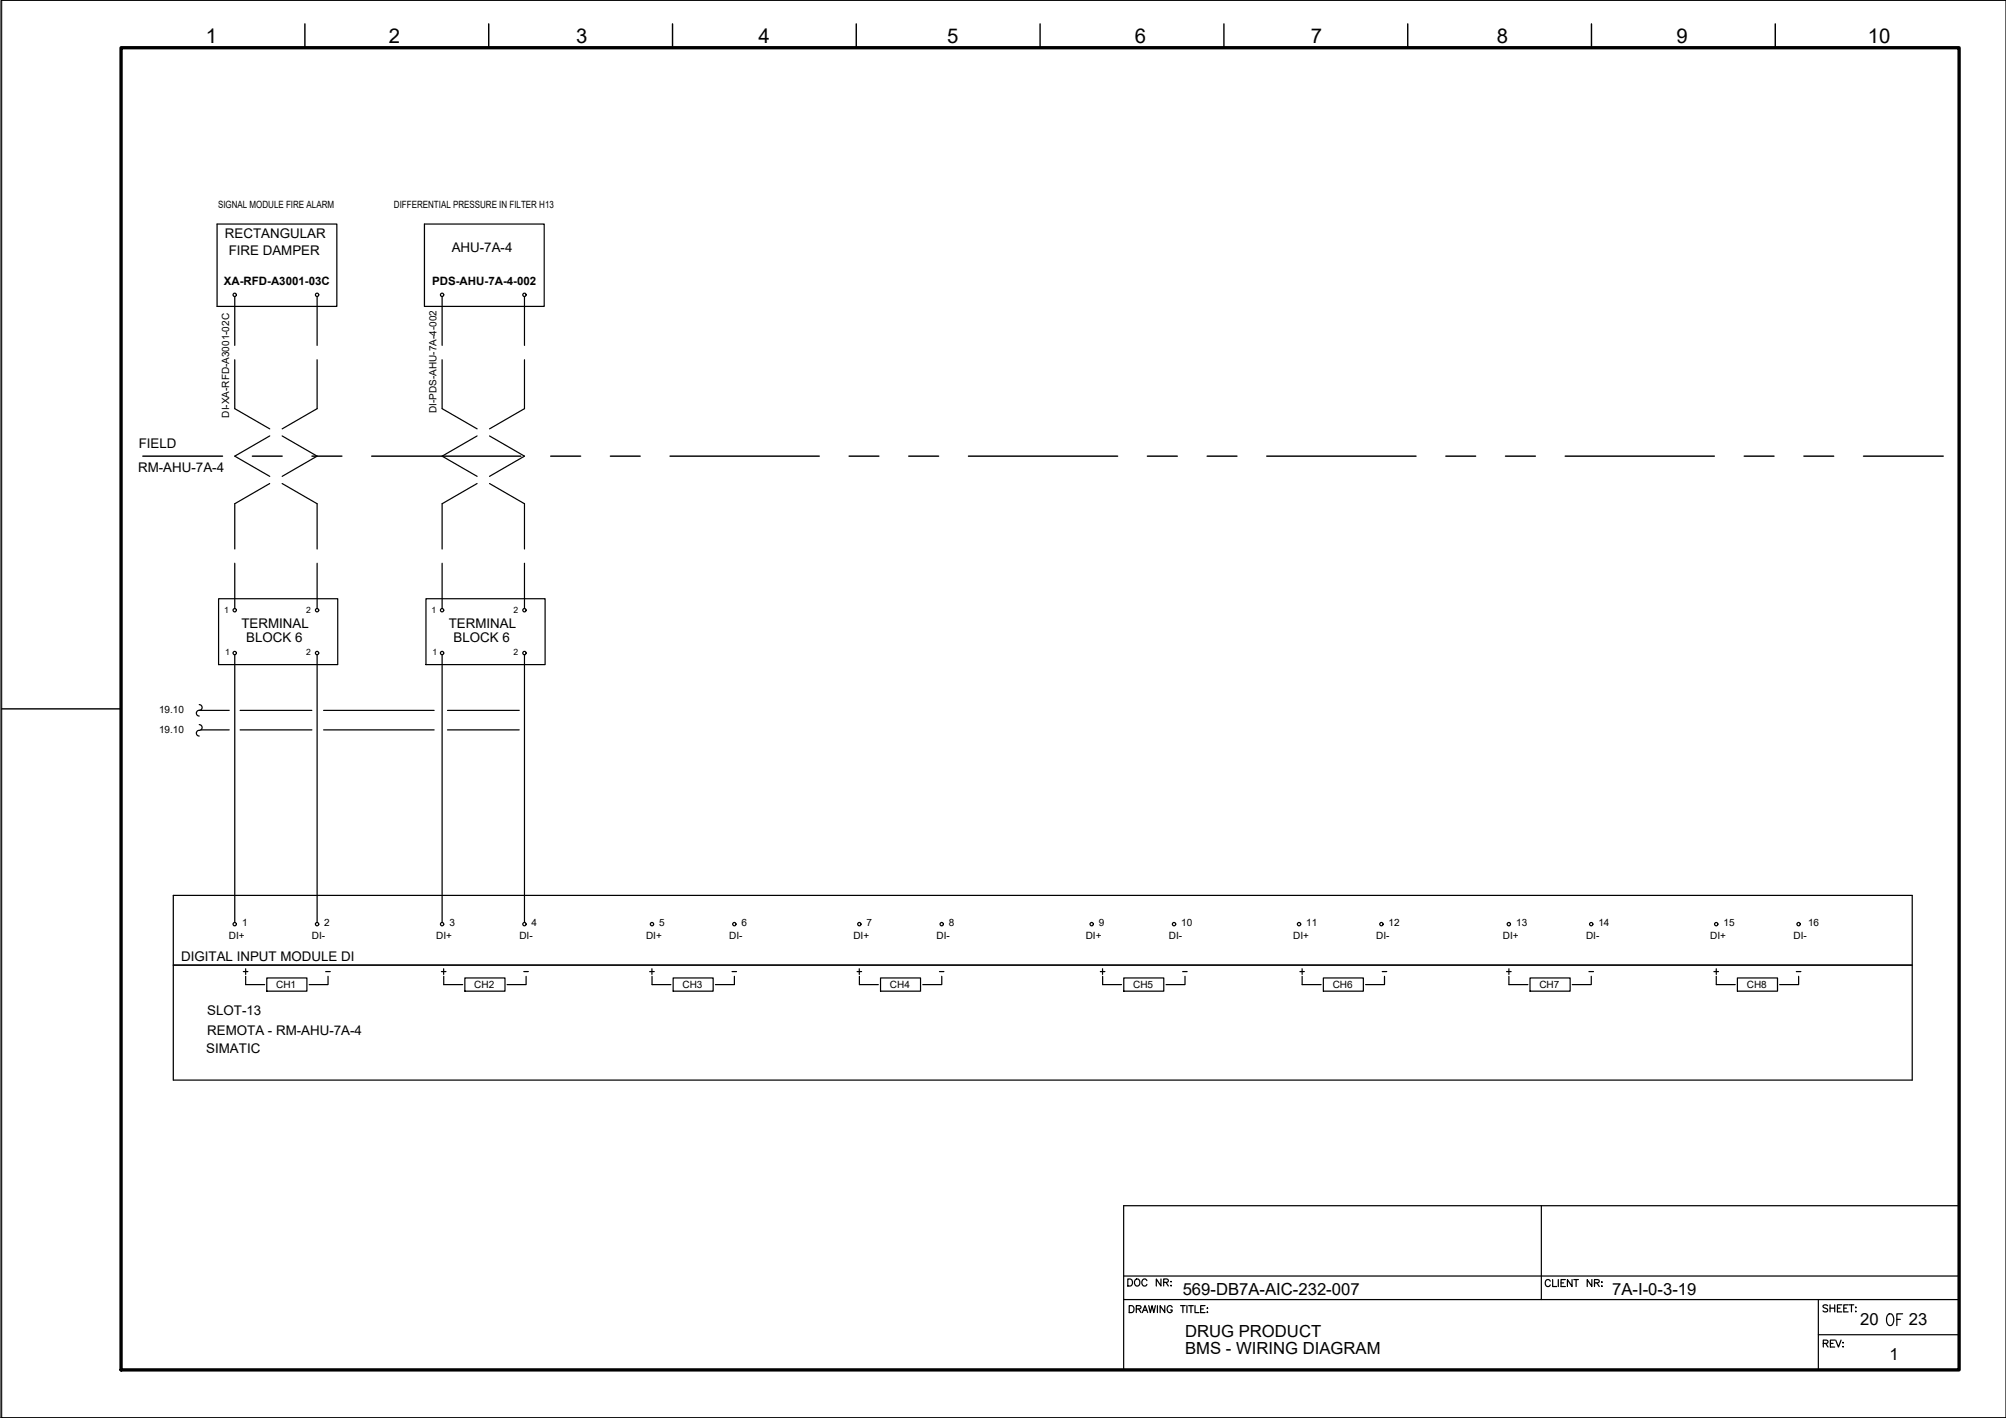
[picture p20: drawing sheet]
<svg xmlns="http://www.w3.org/2000/svg" width="420mm" height="297mm" viewBox="0 0 420 297" stroke-linecap="round" stroke-linejoin="round" font-family="sans-serif">
<defs><g id="words">
<text font-size="5.7" x="394.4" y="279">OF</text>
<text font-size="4.4" x="235.3" y="270.6">DOC NR:</text>
<g font-size="4.3">
<text x="43.1" y="9">1</text>
<text x="81.5" y="9">2</text>
<text x="120.6" y="9">3</text>
<text x="158.9" y="9">4</text>
<text x="198.4" y="9">5</text>
<text x="237.7" y="9">6</text>
<text x="274.6" y="9">7</text>
<text x="313.5" y="9">8</text>
<text x="351.1" y="9">9</text>
<text x="391.2" y="9">10</text>
</g>
<g font-size="4">
<text x="50.1" y="205.3">+</text>
<text x="135.1" y="205.3">+</text>
<text x="178.5" y="205.3">+</text>
<text x="271.3" y="205.3">+</text>
<text x="314.7" y="205.3">+</text>
<text x="358.1" y="205.3">+</text>
</g>
<g font-size="3.5">
<text x="247.7" y="271.2">569-DB7A-AIC-232-007</text>
<text x="337.7" y="271.3">7A-I-0-3-19</text>
<text x="248.2" y="280.1">DRUG PRODUCT</text>
<text x="389.6" y="277.6">20</text>
<text x="399.8" y="277.6">23</text>
<text x="248.2" y="283.6">BMS - WIRING DIAGRAM</text>
<text x="395.8" y="285">1</text>
</g>
<g font-size="2.8">
<text x="47.1" y="49.9">RECTANGULAR</text>
<text x="47.9" y="53.5">FIRE DAMPER</text>
<text x="94.6" y="52.8">AHU-7A-4</text>
<text x="29.1" y="93.8">FIELD</text>
<text x="28.9" y="99">RM-AHU-7A-4</text>
<text x="50.6" y="131.6">TERMINAL</text>
<text x="94" y="131.6">TERMINAL</text>
<text x="51.6" y="134.4">BLOCK 6</text>
<text x="95" y="134.4">BLOCK 6</text>
<text x="37.9" y="201.3">DIGITAL INPUT MODULE DI</text>
<text x="43.4" y="212.7">SLOT-13</text>
<text x="43.2" y="220.7">SIMATIC</text>
<text x="43.4" y="216.8">REMOTA - RM-AHU-7A-4</text>
</g>
<g font-size="2.6">
<text x="67.4" y="204.6">-</text>
<text x="108.7" y="204.6">-</text>
<text x="152.4" y="204.6">-</text>
<text x="195.8" y="204.6">-</text>
<text x="246.9" y="204.6">-</text>
<text x="288.6" y="204.6">-</text>
<text x="332" y="204.6">-</text>
<text x="375.4" y="204.6">-</text>
</g>
<g font-size="2.4">
<text x="46.9" y="59.7">XA-RFD-A3001-03C</text>
<text x="90.5" y="59.7">PDS-AHU-7A-4-002</text>
</g>
<g font-size="2.1">
<text x="45.7" y="43.6">SIGNAL MODULE FIRE ALARM</text>
<text x="82.5" y="43.6">DIFFERENTIAL PRESSURE IN FILTER H13</text>
<text x="48" y="87.5" transform="rotate(-90 48 87.5)">DI-XA-RFD-A3001-02C</text>
<text x="91.4" y="86.5" transform="rotate(-90 91.4 86.5)">DI-PDS-AHU-7A-4-002</text>
<text x="33.3" y="149.4">19.10</text>
<text x="33.3" y="153.5">19.10</text>
<text x="47.9" y="196.6">DI+</text>
<text x="50.7" y="194">1</text>
<text x="65.3" y="196.6">DI-</text>
<text x="67.9" y="194">2</text>
<text x="91.4" y="196.6">DI+</text>
<text x="94.1" y="194">3</text>
<text x="108.8" y="196.6">DI-</text>
<text x="111.4" y="194">4</text>
<text x="135.3" y="196.6">DI+</text>
<text x="138.1" y="194">5</text>
<text x="152.7" y="196.6">DI-</text>
<text x="155.3" y="194">6</text>
<text x="178.8" y="196.6">DI+</text>
<text x="181.5" y="194">7</text>
<text x="196.2" y="196.6">DI-</text>
<text x="198.7" y="194">8</text>
<text x="227.4" y="196.6">DI+</text>
<text x="230.2" y="194">9</text>
<text x="244.8" y="196.6">DI-</text>
<text x="247.4" y="194">10</text>
<text x="270.8" y="196.6">DI+</text>
<text x="273.6" y="194">11</text>
<text x="288.2" y="196.6">DI-</text>
<text x="290.8" y="194">12</text>
<text x="314.8" y="196.6">DI+</text>
<text x="317.6" y="194">13</text>
<text x="332.2" y="196.6">DI-</text>
<text x="334.8" y="194">14</text>
<text x="358.2" y="196.6">DI+</text>
<text x="361" y="194">15</text>
<text x="375.6" y="196.6">DI-</text>
<text x="378.7" y="194">16</text>
<text x="57.8" y="207">CH1</text>
<text x="99.3" y="207">CH2</text>
<text x="143" y="207">CH3</text>
<text x="186.4" y="207">CH4</text>
<text x="237.3" y="207">CH5</text>
<text x="279.1" y="207">CH6</text>
<text x="322.4" y="207">CH7</text>
<text x="365.9" y="207">CH8</text>
</g>
<g font-size="1.8">
<text x="46.9" y="128.4">1</text>
<text x="64.1" y="128.4">2</text>
<text x="90.4" y="128.4">1</text>
<text x="107.6" y="128.4">2</text>
<text x="47.1" y="137.3">1</text>
<text x="64.1" y="137.3">2</text>
<text x="90.6" y="137.3">1</text>
<text x="107.6" y="137.3">2</text>
</g>
</g></defs>
<!-- layer: I_LIMIT_LINE -->
<g fill="none" stroke="#000" stroke-width=".3">
<path d="M29.9 95.6h16.7M52.9 95.6h6.2M65.3 95.6h6.3M77.9 95.6h31.2M115.3 95.6h6.3M127.8 95.6h6.3M140.3 95.6h31.3M177.8 95.6h6.3M190.3 95.6h6.3M202.8 95.6h31.3M240.3 95.6h6.3M252.8 95.6h6.3"/>
<path d="M265.3 95.6h31.3M302.8 95.6h6.3M315.3 95.6h6.3M327.8 95.6h31.3M365.3 95.6h6.3M377.8 95.6h6.3M390.3 95.6h16.7"/>
</g>
<!-- layer: 0 -->
<path d="M41.7 148.8h6.3M42.1 152.9h5.9M50.3 148.8h15M50.3 152.9h15M67.8 148.8h23.1M67.8 152.9h23.1M93.7 148.8h15.1M93.7 152.9h15.1M400.5 187.6v38.7" fill="none" stroke="#000" stroke-width=".25"/>
<!-- layer: I_DATA -->
<g fill="none" stroke="#000" stroke-width=".25">
<path d="M45.5 46.9h25v17.3h-25zM88.9 46.9h25.1v17.3h-25.1zM45.8 125.4h24.9v13.8h-24.9zM89.2 125.4h25v13.8h-25zM400.5 187.6h-364.2v38.7h364.2M36.3 202.2h364.2M51.5 206.3h3.9M55.9 204.9h8.4v2.7h-8.4zM68.7 204.5v1.8h-4M92.5 203.5h.9M92.9 202.9v1.2M92.9 204.5v1.8h4"/>
<path d="M97.4 204.9h8.4v2.7h-8.4zM110.2 204.5v1.8h-4M136.6 206.3h3.9M141 204.9h8.4v2.7h-8.4zM153.8 204.5v1.8h-4M180 206.3h4M184.4 204.9h8.4v2.7h-8.4zM197.3 204.5v1.8h-4M230.5 203.5h.9M230.9 202.9v1.2M230.9 204.5v1.8h4M235.4 204.9h8.4v2.7h-8.4z"/>
<path d="M248.2 204.5v1.8h-4M272.7 206.3h4M277.2 204.9h8.4v2.7h-8.4zM290 204.5v1.8h-4M316 206.3h4M320.5 204.9h8.4v2.7h-8.4zM333.3 204.5v1.8h-4M359.5 206.3h4M363.9 204.9h8.4v2.7h-8.4zM376.7 204.5v1.8h-4"/>
<circle cx="49.2" cy="61.8" r=".35"/>
<circle cx="66.4" cy="61.8" r=".35"/>
<circle cx="92.6" cy="61.8" r=".35"/>
<circle cx="109.8" cy="61.8" r=".35"/>
<circle cx="49.2" cy="136.8" r=".35"/>
<circle cx="49.2" cy="127.8" r=".35"/>
<circle cx="66.4" cy="136.8" r=".35"/>
<circle cx="66.4" cy="127.8" r=".35"/>
<circle cx="92.6" cy="127.8" r=".35"/>
<circle cx="92.6" cy="136.8" r=".35"/>
<circle cx="109.8" cy="136.8" r=".35"/>
<circle cx="109.8" cy="127.8" r=".35"/>
<circle cx="49.2" cy="193.6" r=".35"/>
<circle cx="66.4" cy="193.6" r=".35"/>
<circle cx="92.6" cy="193.6" r=".35"/>
<circle cx="109.8" cy="193.6" r=".35"/>
<circle cx="136.6" cy="193.6" r=".35"/>
<circle cx="153.8" cy="193.6" r=".35"/>
<circle cx="180" cy="193.6" r=".35"/>
<circle cx="197.2" cy="193.6" r=".35"/>
<circle cx="228.7" cy="193.6" r=".35"/>
<circle cx="245.9" cy="193.6" r=".35"/>
<circle cx="272.1" cy="193.6" r=".35"/>
<circle cx="289.3" cy="193.6" r=".35"/>
<circle cx="316" cy="193.6" r=".35"/>
<circle cx="333.3" cy="193.6" r=".35"/>
<circle cx="359.5" cy="193.6" r=".35"/>
<circle cx="376.7" cy="193.6" r=".35"/>
</g>
<!-- layer: I_TABS -->
<g fill="none" stroke="#000" stroke-width=".25">
<path d="M49.2 62.1v10.3M49.2 75.4v10.2l7.3 4.2M66.4 62.1v10.3M66.4 75.4v10.2l-7.3 4.2M92.6 62.1v10.3M92.6 75.4v10.2l7.3 4.2M109.9 62.1v10.3M109.9 75.4v10.2l-7.4 4.2M56.5 91.3l-7.3 4.3 7.3 4.2M59.1 91.3l7.3 4.3-7.3 4.2M99.9 91.3l-7.3 4.3 7.3 4.2M102.5 91.3l7.4 4.3-7.4 4.2"/>
<path d="M49.2 118v9.5M56.5 101.3l-7.3 4.2v9.5M59.1 101.3l7.3 4.2v9.5M66.4 118v9.5M92.6 118v9.5M99.9 101.3l-7.3 4.2v9.5M102.5 101.3l7.4 4.2v9.5M109.9 118v9.5M49.2 137.1v56.1M66.4 137.1v56.1M92.6 137.1v56.1M109.9 137.1v56.1"/>
<path d="M41.7 147.6a.6 .6 0 0 1 .6 .6 .6 .6 0 0 1-.6 .6M41.7 148.8a.6 .6 0 0 0-.6 .6 .6 .6 0 0 0 .6 .6M41.7 151.8a.63 .63 0 0 1 .6 .7 .63 .63 0 0 1-.8 .5 .6 .6 0 0 0-.4 .7 .6 .6 0 0 0 .6 .5"/>
</g>
<!-- layer: G-TTLB-TTLB -->
<path d="M25.4 10h384.9v277h-384.9z" fill="none" stroke="#000" stroke-width=".7"/>
<!-- layer: G-TTLB-OTLN -->
<path d="M.4 .1v296.9h419.7" fill="none" stroke="#000" stroke-width=".21"/>
<!-- layer: G-TTLB-INDX -->
<path d="M63.9 5v5M102.4 5v5M140.9 5v5M179.3 5v5M217.8 5v5M256.3 5v5M294.9 5v5M333.3 5v5M371.8 5v5M.4 148.5h25" fill="none" stroke="#000" stroke-width=".3"/>
<!-- layer: LGSP IA4$0$LG_PLOT -->
<path d="M322.8 252.6v19.6M235.4 267.3h174.9M235.4 272.2h174.9M380.9 279.6h29.4M380.9 272.2v14.8M235.4 287h174.9" fill="none" stroke="#000" stroke-width=".25"/>
<!-- layer: LG_PLOT -->
<g fill="none" stroke="#000" stroke-width=".25">
<path d="M410.3 252.6h-174.9v34.4M236.5 273.5h.5a.78 .78 0 0 1 .5 .7 .78 .78 0 0 1-.5 .8h-.5zM238 274.2l.8-.1 .2-.3-.4-.3h-.6v1.5M238.5 274.2l.5 .8M239.3 275l.5-1.5 .6 1.5M239.5 274.5h.7M240.6 273.5l.3 1.5 .4-1.5 .4 1.5 .3-1.5M242.4 273.5v1.5M244 273.5v1.5l-1-1.5v1.5M245.5 273.8a.55 .55 0 0 0-.6-.3 .55 .55 0 0 0-.4 .6v.3a.53 .53 0 0 0 .5 .6 .53 .53 0 0 0 .5-.6h-.3M247.3 273.5h.9M247.8 273.5v1.5"/>
<path d="M248.6 273.5v1.5M249 273.5h.9M249.4 273.5v1.5M250.3 273.5v1.5h.8M251.5 274.2h.6M252.4 273.5h-.9v1.5h.9M252.8 274.1h.2zM252.8 274.9h.2zM324.7 268.4a.55 .55 0 0 0-.6-.4 .55 .55 0 0 0-.4 .6v.4a.55 .55 0 0 0 .4 .5 .55 .55 0 0 0 .6-.3M325.2 268v1.5h.9M326.4 268v1.5M327 268.7h.5"/>
<path d="M327.9 268h-.9v1.5h.9M329.3 268v1.5l-1-1.5v1.5M329.6 268h1M330.1 268v1.5M333.4 268v1.5l-1-1.5v1.5M334 268.7h.8l.2-.2-.1-.3-.9-.2v1.5M334.5 268.7l.5 .8M335.4 268.6h.2zM335.4 269.4h.2zM382.8 273.5a.55 .55 0 0 0-.5-.2 .55 .55 0 0 0-.5 .4l1 .7v.2l-.3 .2-.7-.2M383.3 273.3v1.5M383.3 274h1"/>
<path d="M384.3 273.3v1.5M384.9 274h.5M385.8 273.3h-.9v1.5h.9M386.2 274h.5M387.1 273.3h-.9v1.5h.9M387.3 273.3h1M387.8 273.3v1.5M388.7 273.8v.2zM388.7 274.7v.1zM381.9 281.4h.8l.2-.4-.4-.3h-.6v1.5M382.4 281.4l.5 .8M383.4 281.4h.5"/>
<path d="M384.3 280.7h-.9v1.5h.9M384.5 280.7l.6 1.5 .5-1.5M386 281.3h.1zM386 282.1h.1z"/>
</g>
<!-- layer: 0 -->
<path d="M.2 .1h419.9v296.9h-419.9z" fill="none" stroke="#000" stroke-width=".21"/>
<use href="#words"/>
</svg>
